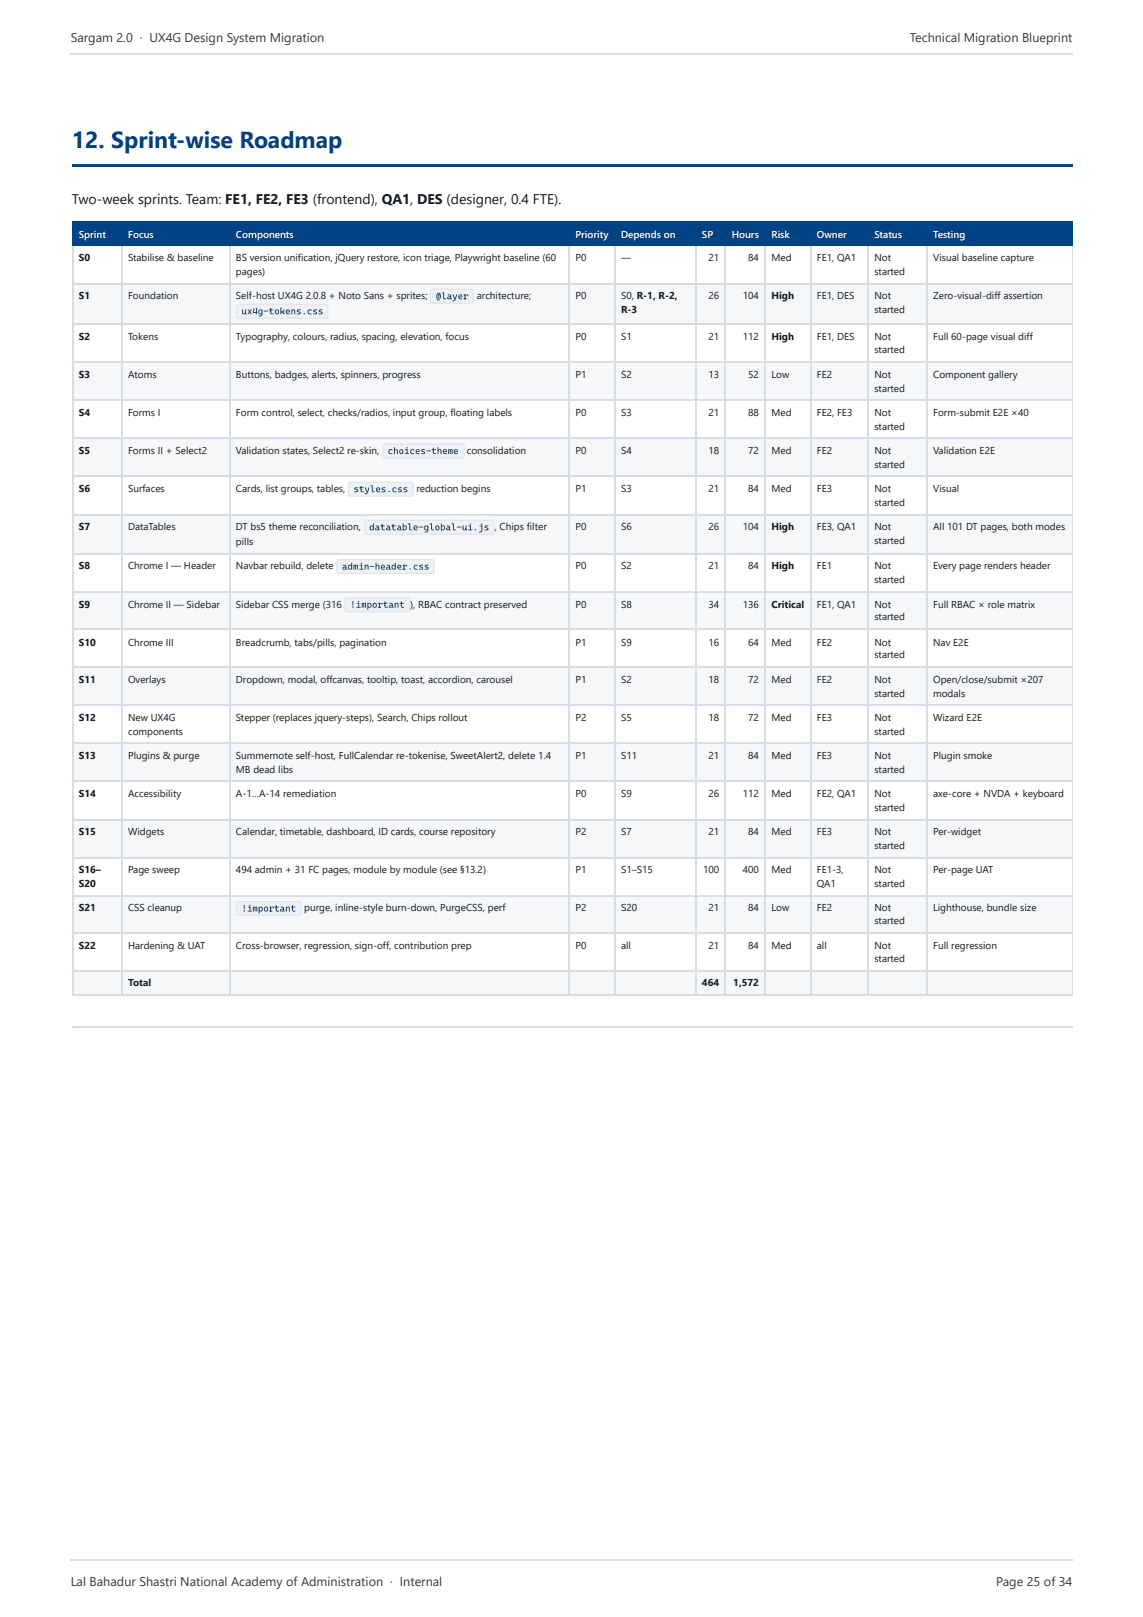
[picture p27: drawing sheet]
<svg xmlns="http://www.w3.org/2000/svg" width="210mm" height="297mm" viewBox="0 0 210 297" stroke-linecap="round" stroke-linejoin="round" font-family="sans-serif">
<defs><g id="words">
<text font-size="4.2" fill="#004384" x="13.2" y="27.2">12. Sprint-wise Roadmap</text>
<text font-size="2.6" fill="#12181f" x="13.2" y="37.6">Two-week sprints. Team: FE1, FE2, FE3 (frontend), QA1, DES (designer, 0.4 FTE).</text>
<g font-size="2.3" fill="#343a40">
<text x="13" y="7.7">Sargam 2.0 · UX4G Design System Migration</text>
<text x="167.3" y="7.7">Technical Migration Blueprint</text>
<text x="13" y="291.6">Lal Bahadur Shastri National Academy of Administration · Internal</text>
<text x="183.2" y="291.6">Page 25 of 34</text>
</g>
<g font-size="1.8" fill="#fff">
<text x="14.5" y="43.8">Sprint</text>
<text x="23.6" y="43.8">Focus</text>
<text x="43.4" y="43.8">Components</text>
<text x="105.8" y="43.8">Priority</text>
<text x="114.2" y="43.8">Depends on</text>
<text x="129.1" y="43.8">SP</text>
<text x="134.6" y="43.8">Hours</text>
<text x="141.9" y="43.8">Risk</text>
<text x="150.2" y="43.8">Owner</text>
<text x="160.8" y="43.8">Status</text>
<text x="171.6" y="43.8">Testing</text>
</g>
<g font-size="1.8" fill="#12181f">
<text x="14.5" y="48">S0</text>
<text x="23.6" y="48">Stabilise &amp; baseline</text>
<text x="43.4" y="48">BS version unification, jQuery restore, icon triage, Playwright baseline (60</text>
<text x="105.8" y="48">P0</text>
<text x="114.2" y="48">—</text>
<text x="130.3" y="48">21</text>
<text x="137.6" y="48">84</text>
<text x="141.9" y="48">Med</text>
<text x="150.2" y="48">FE1, QA1</text>
<text x="160.8" y="48">Not</text>
<text x="171.6" y="48">Visual baseline capture</text>
<text x="43.4" y="50.5">pages)</text>
<text x="160.8" y="50.5">started</text>
<text x="14.5" y="55">S1</text>
<text x="23.6" y="55">Foundation</text>
<text x="43.4" y="55">Self-host UX4G 2.0.8 + Noto Sans + sprites;</text>
<text x="87.7" y="55">architecture;</text>
<text x="105.8" y="55">P0</text>
<text x="114.2" y="55">S0, R-1, R-2,</text>
<text x="114.2" y="57.6">R-3</text>
<text x="130.3" y="55">26</text>
<text x="136.6" y="55">104</text>
<text x="141.9" y="55">High</text>
<text x="150.2" y="55">FE1, DES</text>
<text x="160.8" y="55">Not</text>
<text x="160.8" y="57.6">started</text>
<text x="171.6" y="55">Zero-visual-diff assertion</text>
<text x="14.5" y="62.4">S2</text>
<text x="23.6" y="62.4">Tokens</text>
<text x="43.4" y="62.4">Typography, colours, radius, spacing, elevation, focus</text>
<text x="105.8" y="62.4">P0</text>
<text x="114.2" y="62.4">S1</text>
<text x="130.3" y="62.4">21</text>
<text x="136.6" y="62.4">112</text>
<text x="141.9" y="62.4">High</text>
<text x="150.2" y="62.4">FE1, DES</text>
<text x="160.8" y="62.4">Not</text>
<text x="160.8" y="65">started</text>
<text x="171.6" y="62.4">Full 60-page visual diff</text>
<text x="14.5" y="69.5">S3</text>
<text x="23.6" y="69.5">Atoms</text>
<text x="43.4" y="69.5">Buttons, badges, alerts, spinners, progress</text>
<text x="105.8" y="69.5">P1</text>
<text x="114.2" y="69.5">S2</text>
<text x="130.3" y="69.5">13</text>
<text x="137.6" y="69.5">52</text>
<text x="141.9" y="69.5">Low</text>
<text x="150.2" y="69.5">FE2</text>
<text x="160.8" y="69.5">Not</text>
<text x="171.6" y="69.5">Component gallery</text>
<text x="14.5" y="76.5">S4</text>
<text x="23.6" y="76.5">Forms I</text>
<text x="43.4" y="76.5">Form control, select, checks/radios, input group, floating labels</text>
<text x="105.8" y="76.5">P0</text>
<text x="114.2" y="76.5">S3</text>
<text x="130.3" y="76.5">21</text>
<text x="137.6" y="76.5">88</text>
<text x="141.9" y="76.5">Med</text>
<text x="150.2" y="76.5">FE2, FE3</text>
<text x="160.8" y="72">started</text>
<text x="160.8" y="76.5">Not</text>
<text x="171.6" y="76.5">Form-submit E2E ×40</text>
<text x="14.5" y="83.5">S5</text>
<text x="23.6" y="83.5">Forms II + Select2</text>
<text x="43.4" y="83.5">Validation states, Select2 re-skin,</text>
<text x="85.9" y="83.5">consolidation</text>
<text x="105.8" y="83.5">P0</text>
<text x="114.2" y="83.5">S4</text>
<text x="130.3" y="83.5">18</text>
<text x="137.6" y="83.5">72</text>
<text x="141.9" y="83.5">Med</text>
<text x="150.2" y="83.5">FE2</text>
<text x="160.8" y="79">started</text>
<text x="160.8" y="83.5">Not</text>
<text x="171.6" y="83.5">Validation E2E</text>
<text x="160.8" y="86">started</text>
<text x="14.5" y="90.5">S6</text>
<text x="23.6" y="90.5">Surfaces</text>
<text x="43.4" y="90.5">Cards, list groups, tables,</text>
<text x="76.6" y="90.5">reduction begins</text>
<text x="105.8" y="90.5">P1</text>
<text x="114.2" y="90.5">S3</text>
<text x="130.3" y="90.5">21</text>
<text x="137.6" y="90.5">84</text>
<text x="141.9" y="90.5">Med</text>
<text x="150.2" y="90.5">FE3</text>
<text x="160.8" y="90.5">Not</text>
<text x="160.8" y="93">started</text>
<text x="171.6" y="90.5">Visual</text>
<text x="14.5" y="97.5">S7</text>
<text x="23.6" y="97.5">DataTables</text>
<text x="43.4" y="97.5">DT bs5 theme reconciliation,</text>
<text x="43.4" y="100.3">pills</text>
<text x="105.8" y="97.5">P0</text>
<text x="114.2" y="97.5">S6</text>
<text x="130.3" y="97.5">26</text>
<text x="136.6" y="97.5">104</text>
<text x="141.9" y="97.5">High</text>
<text x="150.2" y="97.5">FE3, QA1</text>
<text x="160.8" y="97.5">Not</text>
<text x="160.8" y="100">started</text>
<text x="171.6" y="97.5">All 101 DT pages, both modes</text>
<text x="14.5" y="104.7">S8</text>
<text x="23.6" y="104.7">Chrome I — Header</text>
<text x="43.4" y="104.7">Navbar rebuild, delete</text>
<text x="105.8" y="104.7">P0</text>
<text x="114.2" y="104.7">S2</text>
<text x="130.3" y="104.7">21</text>
<text x="137.6" y="104.7">84</text>
<text x="141.9" y="104.7">High</text>
<text x="150.2" y="104.7">FE1</text>
<text x="160.8" y="104.7">Not</text>
<text x="160.8" y="107.3">started</text>
<text x="171.6" y="104.7">Every page renders header</text>
<text x="14.5" y="111.7">S9</text>
<text x="23.6" y="111.7">Chrome II — Sidebar</text>
<text x="43.4" y="111.7">Sidebar CSS merge (316</text>
<text x="105.8" y="111.7">P0</text>
<text x="114.2" y="111.7">S8</text>
<text x="130.3" y="111.7">34</text>
<text x="136.6" y="111.7">136</text>
<text x="141.9" y="111.7">Critical</text>
<text x="150.2" y="111.7">FE1, QA1</text>
<text x="160.8" y="111.7">Not</text>
<text x="171.6" y="111.7">Full RBAC × role matrix</text>
<text x="14.5" y="118.7">S10</text>
<text x="23.6" y="118.7">Chrome III</text>
<text x="43.4" y="118.7">Breadcrumb, tabs/pills, pagination</text>
<text x="105.8" y="118.7">P1</text>
<text x="114.2" y="118.7">S9</text>
<text x="130.3" y="118.7">16</text>
<text x="137.6" y="118.7">64</text>
<text x="141.9" y="118.7">Med</text>
<text x="150.2" y="118.7">FE2</text>
<text x="160.8" y="114.1">started</text>
<text x="160.8" y="118.7">Not</text>
<text x="171.6" y="118.7">Nav E2E</text>
<text x="14.5" y="125.5">S11</text>
<text x="23.6" y="125.5">Overlays</text>
<text x="43.4" y="125.5">Dropdown, modal, offcanvas, tooltip, toast, accordion, carousel</text>
<text x="105.8" y="125.5">P1</text>
<text x="114.2" y="125.5">S2</text>
<text x="130.3" y="125.5">18</text>
<text x="137.6" y="125.5">72</text>
<text x="141.9" y="125.5">Med</text>
<text x="150.2" y="125.5">FE2</text>
<text x="160.8" y="121.1">started</text>
<text x="160.8" y="125.5">Not</text>
<text x="171.6" y="125.5">Open/close/submit ×207</text>
<text x="160.8" y="128.1">started</text>
<text x="171.6" y="128.1">modals</text>
<text x="14.5" y="132.5">S12</text>
<text x="23.6" y="132.5">New UX4G</text>
<text x="23.6" y="135.1">components</text>
<text x="43.4" y="132.5">Stepper (replaces jquery-steps), Search, Chips rollout</text>
<text x="105.8" y="132.5">P2</text>
<text x="114.2" y="132.5">S5</text>
<text x="130.3" y="132.5">18</text>
<text x="137.6" y="132.5">72</text>
<text x="141.9" y="132.5">Med</text>
<text x="150.2" y="132.5">FE3</text>
<text x="160.8" y="132.5">Not</text>
<text x="160.8" y="135.1">started</text>
<text x="171.6" y="132.5">Wizard E2E</text>
<text x="14.5" y="139.6">S13</text>
<text x="23.6" y="139.6">Plugins &amp; purge</text>
<text x="43.4" y="139.6">Summernote self-host, FullCalendar re-tokenise, SweetAlert2, delete 1.4</text>
<text x="43.4" y="142.1">MB dead libs</text>
<text x="105.8" y="139.6">P1</text>
<text x="114.2" y="139.6">S11</text>
<text x="130.3" y="139.6">21</text>
<text x="137.6" y="139.6">84</text>
<text x="141.9" y="139.6">Med</text>
<text x="150.2" y="139.6">FE3</text>
<text x="160.8" y="139.6">Not</text>
<text x="160.8" y="142.1">started</text>
<text x="171.6" y="139.6">Plugin smoke</text>
<text x="14.5" y="146.6">S14</text>
<text x="23.6" y="146.6">Accessibility</text>
<text x="43.4" y="146.6">A-1…A-14 remediation</text>
<text x="105.8" y="146.6">P0</text>
<text x="114.2" y="146.6">S9</text>
<text x="130.3" y="146.6">26</text>
<text x="136.6" y="146.6">112</text>
<text x="141.9" y="146.6">Med</text>
<text x="150.2" y="146.6">FE2, QA1</text>
<text x="160.8" y="146.6">Not</text>
<text x="160.8" y="149.1">started</text>
<text x="171.6" y="146.6">axe-core + NVDA + keyboard</text>
<text x="14.5" y="153.6">S15</text>
<text x="23.6" y="153.6">Widgets</text>
<text x="43.4" y="153.6">Calendar, timetable, dashboard, ID cards, course repository</text>
<text x="105.8" y="153.6">P2</text>
<text x="114.2" y="153.6">S7</text>
<text x="130.3" y="153.6">21</text>
<text x="137.6" y="153.6">84</text>
<text x="141.9" y="153.6">Med</text>
<text x="150.2" y="153.6">FE3</text>
<text x="160.8" y="153.6">Not</text>
<text x="171.6" y="153.6">Per-widget</text>
<text x="14.5" y="160.6">S16–</text>
<text x="23.6" y="160.6">Page sweep</text>
<text x="43.4" y="160.6">494 admin + 31 FC pages, module by module (see §13.2)</text>
<text x="105.8" y="160.6">P1</text>
<text x="114.2" y="160.6">S1–S15</text>
<text x="129.3" y="160.6">100</text>
<text x="136.6" y="160.6">400</text>
<text x="141.9" y="160.6">Med</text>
<text x="150.2" y="160.6">FE1-3,</text>
<text x="160.8" y="156.1">started</text>
<text x="160.8" y="160.6">Not</text>
<text x="171.6" y="160.6">Per-page UAT</text>
<text x="14.5" y="163.1">S20</text>
<text x="14.5" y="167.6">S21</text>
<text x="23.6" y="167.6">CSS cleanup</text>
<text x="56" y="167.6">purge, inline-style burn-down, PurgeCSS, perf</text>
<text x="105.8" y="167.6">P2</text>
<text x="114.2" y="167.6">S20</text>
<text x="130.3" y="167.6">21</text>
<text x="137.6" y="167.6">84</text>
<text x="141.9" y="167.6">Low</text>
<text x="150.2" y="163.1">QA1</text>
<text x="150.2" y="167.6">FE2</text>
<text x="160.8" y="163.1">started</text>
<text x="160.8" y="167.6">Not</text>
<text x="171.6" y="167.6">Lighthouse, bundle size</text>
<text x="160.8" y="169.9">started</text>
<text x="14.5" y="174.6">S22</text>
<text x="23.6" y="174.6">Hardening &amp; UAT</text>
<text x="43.4" y="174.6">Cross-browser, regression, sign-off, contribution prep</text>
<text x="105.8" y="174.6">P0</text>
<text x="114.2" y="174.6">all</text>
<text x="130.3" y="174.6">21</text>
<text x="137.6" y="174.6">84</text>
<text x="141.9" y="174.6">Med</text>
<text x="150.2" y="174.6">all</text>
<text x="160.8" y="174.6">Not</text>
<text x="160.8" y="176.9">started</text>
<text x="171.6" y="174.6">Full regression</text>
<text x="23.6" y="181.4">Total</text>
<text x="129.1" y="181.4">464</text>
<text x="134.9" y="181.4">1,572</text>
</g>
<g font-size="1.7" fill="#0f3d63">
<text x="44.4" y="57.8">ux4g-tokens.css</text>
<text x="80.2" y="55">@layer</text>
<text x="71.3" y="83.5">choices-theme</text>
<text x="65" y="90.5">styles.css</text>
<text x="67.9" y="97.5">datatable-global-ui.js , Chips filter</text>
<text x="62.9" y="104.7">admin-header.css</text>
<text x="64.4" y="111.8">!important ), RBAC contract preserved</text>
<text x="44.4" y="167.6">!important</text>
</g>
</g></defs>
<path d="M13.2 30.4h184.1" fill="none" stroke="#004384" stroke-width=".42"/>
<g fill="#004384">
<path d="M13.4 40.8h9v4.4h-9z"/>
<path d="M22.4 40.8h19.9v4.4h-19.9z"/>
<path d="M42.3 40.8h62.5v4.4h-62.5z"/>
<path d="M104.8 40.8h8.3v4.4h-8.3z"/>
<path d="M113.1 40.8h14.8v4.4h-14.8z"/>
<path d="M127.9 40.8h5.6v4.4h-5.6z"/>
<path d="M133.5 40.8h7.2v4.4h-7.2z"/>
<path d="M140.7 40.8h8.5v4.4h-8.5z"/>
<path d="M149.2 40.8h10.4v4.4h-10.4z"/>
<path d="M159.6 40.8h10.8v4.4h-10.8z"/>
<path d="M170.4 40.8h26.9v4.4h-26.9z"/>
</g>
<g fill="#f5f7f9">
<path d="M13.4 52.2h9v7.5h-9z"/>
<path d="M22.4 52.2h19.9v7.5h-19.9z"/>
<path d="M42.3 52.2h62.5v7.5h-62.5z"/>
<path d="M104.8 52.2h8.3v7.5h-8.3z"/>
<path d="M113.1 52.2h14.8v7.5h-14.8z"/>
<path d="M127.9 52.2h5.6v7.5h-5.6z"/>
<path d="M133.5 52.2h7.2v7.5h-7.2z"/>
<path d="M140.7 52.2h8.5v7.5h-8.5z"/>
<path d="M149.2 52.2h10.4v7.5h-10.4z"/>
<path d="M159.6 52.2h10.8v7.5h-10.8z"/>
<path d="M170.4 52.2h26.9v7.5h-26.9z"/>
<path d="M13.4 66.7h9v6.8h-9z"/>
<path d="M22.4 66.7h19.9v6.8h-19.9z"/>
<path d="M42.3 66.7h62.5v6.8h-62.5z"/>
<path d="M104.8 66.7h8.3v6.8h-8.3z"/>
<path d="M113.1 66.7h14.8v6.8h-14.8z"/>
<path d="M127.9 66.7h5.6v6.8h-5.6z"/>
<path d="M133.5 66.7h7.2v6.8h-7.2z"/>
<path d="M140.7 66.7h8.5v6.8h-8.5z"/>
<path d="M149.2 66.7h10.4v6.8h-10.4z"/>
<path d="M159.6 66.7h10.8v6.8h-10.8z"/>
<path d="M170.4 66.7h26.9v6.8h-26.9z"/>
<path d="M13.4 80.5h9v7h-9z"/>
<path d="M22.4 80.5h19.9v7h-19.9z"/>
<path d="M42.3 80.5h62.5v7h-62.5z"/>
<path d="M104.8 80.5h8.3v7h-8.3z"/>
<path d="M113.1 80.5h14.8v7h-14.8z"/>
<path d="M127.9 80.5h5.6v7h-5.6z"/>
<path d="M133.5 80.5h7.2v7h-7.2z"/>
<path d="M140.7 80.5h8.5v7h-8.5z"/>
<path d="M149.2 80.5h10.4v7h-10.4z"/>
<path d="M159.6 80.5h10.8v7h-10.8z"/>
<path d="M170.4 80.5h26.9v7h-26.9z"/>
<path d="M13.4 94.5h9v7.2h-9z"/>
<path d="M22.4 94.5h19.9v7.2h-19.9z"/>
<path d="M42.3 94.5h62.5v7.2h-62.5z"/>
<path d="M104.8 94.5h8.3v7.2h-8.3z"/>
<path d="M113.1 94.5h14.8v7.2h-14.8z"/>
<path d="M127.9 94.5h5.6v7.2h-5.6z"/>
<path d="M133.5 94.5h7.2v7.2h-7.2z"/>
<path d="M140.7 94.5h8.5v7.2h-8.5z"/>
<path d="M149.2 94.5h10.4v7.2h-10.4z"/>
<path d="M159.6 94.5h10.8v7.2h-10.8z"/>
<path d="M170.4 94.5h26.9v7.2h-26.9z"/>
<path d="M13.4 108.8h9v7h-9z"/>
<path d="M22.4 108.8h19.9v7h-19.9z"/>
<path d="M42.3 108.8h62.5v7h-62.5z"/>
<path d="M104.8 108.8h8.3v7h-8.3z"/>
<path d="M113.1 108.8h14.8v7h-14.8z"/>
<path d="M127.9 108.8h5.6v7h-5.6z"/>
<path d="M133.5 108.8h7.2v7h-7.2z"/>
<path d="M140.7 108.8h8.5v7h-8.5z"/>
<path d="M149.2 108.8h10.4v7h-10.4z"/>
<path d="M159.6 108.8h10.8v7h-10.8z"/>
<path d="M170.4 108.8h26.9v7h-26.9z"/>
<path d="M13.4 122.8h9v7h-9z"/>
<path d="M22.4 122.8h19.9v7h-19.9z"/>
<path d="M42.3 122.8h62.5v7h-62.5z"/>
<path d="M104.8 122.8h8.3v7h-8.3z"/>
<path d="M113.1 122.8h14.8v7h-14.8z"/>
<path d="M127.9 122.8h5.6v7h-5.6z"/>
<path d="M133.5 122.8h7.2v7h-7.2z"/>
<path d="M140.7 122.8h8.5v7h-8.5z"/>
<path d="M149.2 122.8h10.4v7h-10.4z"/>
<path d="M159.6 122.8h10.8v7h-10.8z"/>
<path d="M170.4 122.8h26.9v7h-26.9z"/>
<path d="M13.4 136.8h9v6.8h-9z"/>
<path d="M22.4 136.8h19.9v6.8h-19.9z"/>
<path d="M42.3 136.8h62.5v6.8h-62.5z"/>
<path d="M104.8 136.8h8.3v6.8h-8.3z"/>
<path d="M113.1 136.8h14.8v6.8h-14.8z"/>
<path d="M127.9 136.8h5.6v6.8h-5.6z"/>
<path d="M133.5 136.8h7.2v6.8h-7.2z"/>
<path d="M140.7 136.8h8.5v6.8h-8.5z"/>
<path d="M149.2 136.8h10.4v6.8h-10.4z"/>
<path d="M159.6 136.8h10.8v6.8h-10.8z"/>
<path d="M170.4 136.8h26.9v6.8h-26.9z"/>
<path d="M13.4 150.6h9v7h-9z"/>
<path d="M22.4 150.6h19.9v7h-19.9z"/>
<path d="M42.3 150.6h62.5v7h-62.5z"/>
<path d="M104.8 150.6h8.3v7h-8.3z"/>
<path d="M113.1 150.6h14.8v7h-14.8z"/>
<path d="M127.9 150.6h5.6v7h-5.6z"/>
<path d="M133.5 150.6h7.2v7h-7.2z"/>
<path d="M140.7 150.6h8.5v7h-8.5z"/>
<path d="M149.2 150.6h10.4v7h-10.4z"/>
<path d="M159.6 150.6h10.8v7h-10.8z"/>
<path d="M170.4 150.6h26.9v7h-26.9z"/>
<path d="M13.4 164.6h9v7h-9z"/>
<path d="M22.4 164.6h19.9v7h-19.9z"/>
<path d="M42.3 164.6h62.5v7h-62.5z"/>
<path d="M104.8 164.6h8.3v7h-8.3z"/>
<path d="M113.1 164.6h14.8v7h-14.8z"/>
<path d="M127.9 164.6h5.6v7h-5.6z"/>
<path d="M133.5 164.6h7.2v7h-7.2z"/>
<path d="M140.7 164.6h8.5v7h-8.5z"/>
<path d="M149.2 164.6h10.4v7h-10.4z"/>
<path d="M159.6 164.6h10.8v7h-10.8z"/>
<path d="M170.4 164.6h26.9v7h-26.9z"/>
<path d="M13.4 178.6h9v4.5h-9z"/>
<path d="M22.4 178.6h19.9v4.5h-19.9z"/>
<path d="M42.3 178.6h62.5v4.5h-62.5z"/>
<path d="M104.8 178.6h8.3v4.5h-8.3z"/>
<path d="M113.1 178.6h14.8v4.5h-14.8z"/>
<path d="M127.9 178.6h5.6v4.5h-5.6z"/>
<path d="M133.5 178.6h7.2v4.5h-7.2z"/>
<path d="M140.7 178.6h8.5v4.5h-8.5z"/>
<path d="M149.2 178.6h10.4v4.5h-10.4z"/>
<path d="M159.6 178.6h10.8v4.5h-10.8z"/>
<path d="M170.4 178.6h26.9v4.5h-26.9z"/>
</g>
<g fill="none" stroke="#004384" stroke-width=".21">
<path d="M13.2 40.9h184.1M13.2 45.1h184.1M13.3 40.8v4.4M22.5 40.8v4.4M42.2 40.8v4.4M104.7 40.8v4.4M113.2 40.8v4.4M128 40.8v4.4M133.4 40.8v4.4M140.8 40.8v4.4M149.1 40.8v4.4M159.7 40.8v4.4"/>
<path d="M170.5 40.8v4.4"/>
</g>
<path d="M197.2 40.8v4.4" fill="none" stroke="#004384" stroke-width=".18"/>
<g fill="none" stroke="#d7dde4" stroke-width=".21">
<path d="M13.2 52.1h184.1M13.2 59.6h184.1M13.3 45.2v137.9M22.5 45.2v137.9M42.2 45.2v137.9M104.7 45.2v137.9M113.2 45.2v137.9M128 45.2v137.9M133.4 45.2v137.9M140.8 45.2v137.9M149.1 45.2v137.9M159.7 45.2v137.9"/>
<path d="M170.5 45.2v137.9M13.2 66.6h184.1M13.2 73.6h184.1M13.2 80.6h184.1M13.2 87.6h184.1M13.2 94.6h184.1M13.2 101.8h184.1M13.2 108.9h184.1M13.2 115.7h184.1M13.2 122.7h184.1M13.2 129.7h184.1M13.2 136.7h184.1"/>
<path d="M13.2 143.7h184.1M13.2 150.7h184.1M13.2 157.7h184.1M13.2 164.7h184.1M13.2 171.5h184.1M13.2 178.5h184.1M13.2 183h184.1M13.2 188.9h184.1"/>
</g>
<path d="M197.2 45.2v137.9" fill="none" stroke="#d7dde4" stroke-width=".18"/>
<path d="M79.2 53.2l.3-.1h7.3l.3 .3v2.1l-.1 .2-.3 .2-7.3-.1-.2-.1-.1-.3v-1.9z" fill="#eef2f6"/>
<path d="M79.3 53.3l7.5-.1 .2 .3v2.1l-.3 .2-7.3-.1-.2-.3z" fill="none" stroke="#e0e6ec" stroke-width=".21"/>
<path d="M43.5 56l.3-.1h16.2l.4 .3v2.1l-.1 .2-.3 .1h-16.3l-.2-.1-.1-.3v-1.9z" fill="#eef2f6"/>
<path d="M43.6 56.1l16.4-.1 .2 .1 .1 .2v1.9l-.1 .2-.2 .1h-16.2l-.2-.1-.1-.2z" fill="none" stroke="#e0e6ec" stroke-width=".21"/>
<path d="M70.5 81.7l.3-.1h14.3l.3 .3v2.1l-.1 .2-.3 .1h-14.3l-.2-.1-.1-.3v-1.9z" fill="#eef2f6"/>
<path d="M70.6 81.8l14.4-.1 .3 .1v.2v1.9v.2l-.3 .1h-14.2l-.2-.1-.1-.2z" fill="none" stroke="#e0e6ec" stroke-width=".21"/>
<path d="M64.1 88.7l.3-.1h11.4l.3 .3v2.1l-.1 .2-.3 .1h-11.4l-.2-.2-.1-.2v-1.9z" fill="#eef2f6"/>
<path d="M64.2 88.8l11.5-.1 .2 .1 .1 .2v1.9l-.1 .2-.2 .1h-11.3l-.2-.1-.1-.2z" fill="none" stroke="#e0e6ec" stroke-width=".21"/>
<path d="M67.1 95.7l.3-.1h23.2l.2 .1 .2 .2v2l-.1 .3-.3 .1h-23.2l-.3-.1-.1-.2v-2z" fill="#eef2f6"/>
<path d="M67.2 95.8l.2-.1h23.2l.2 .1 .1 .2v1.9l-.1 .2-.2 .1h-23.2l-.2-.1-.1-.2z" fill="none" stroke="#e0e6ec" stroke-width=".21"/>
<path d="M62 102.9l.3-.1h17.3l.3 .3v2.1l-.1 .2-.3 .2h-17.3l-.2-.2-.1-.3v-1.9z" fill="#eef2f6"/>
<path d="M62.1 103l17.4-.1 .2 .1 .1 .2v1.9l-.1 .3-.2 .1h-17.2l-.2-.1-.1-.3z" fill="none" stroke="#e0e6ec" stroke-width=".21"/>
<path d="M63.5 109.9l.3-.1h11.3l.4 .4v2l-.2 .3-.3 .1h-11.3l-.2-.1-.1-.3v-2z" fill="#eef2f6"/>
<path d="M63.6 110l11.4-.1 .3 .1 .1 .2v2l-.1 .2-.3 .1h-11.2l-.2-.1-.1-.2z" fill="none" stroke="#e0e6ec" stroke-width=".21"/>
<path d="M43.5 165.8l.3-.1h11.4l.3 .3v2.1l-.1 .2-.3 .1h-11.4l-.2-.1-.1-.3v-1.9z" fill="#eef2f6"/>
<path d="M43.6 165.9l11.5-.1 .2 .1 .1 .2v1.9l-.1 .2-.2 .1h-11.3l-.2-.1-.1-.2z" fill="none" stroke="#e0e6ec" stroke-width=".21"/>
<path d="M13 9.9h184.4M13 286.9h184.4" fill="none" stroke="#d7dde4" stroke-width=".26"/>
<use href="#words"/>
</svg>
